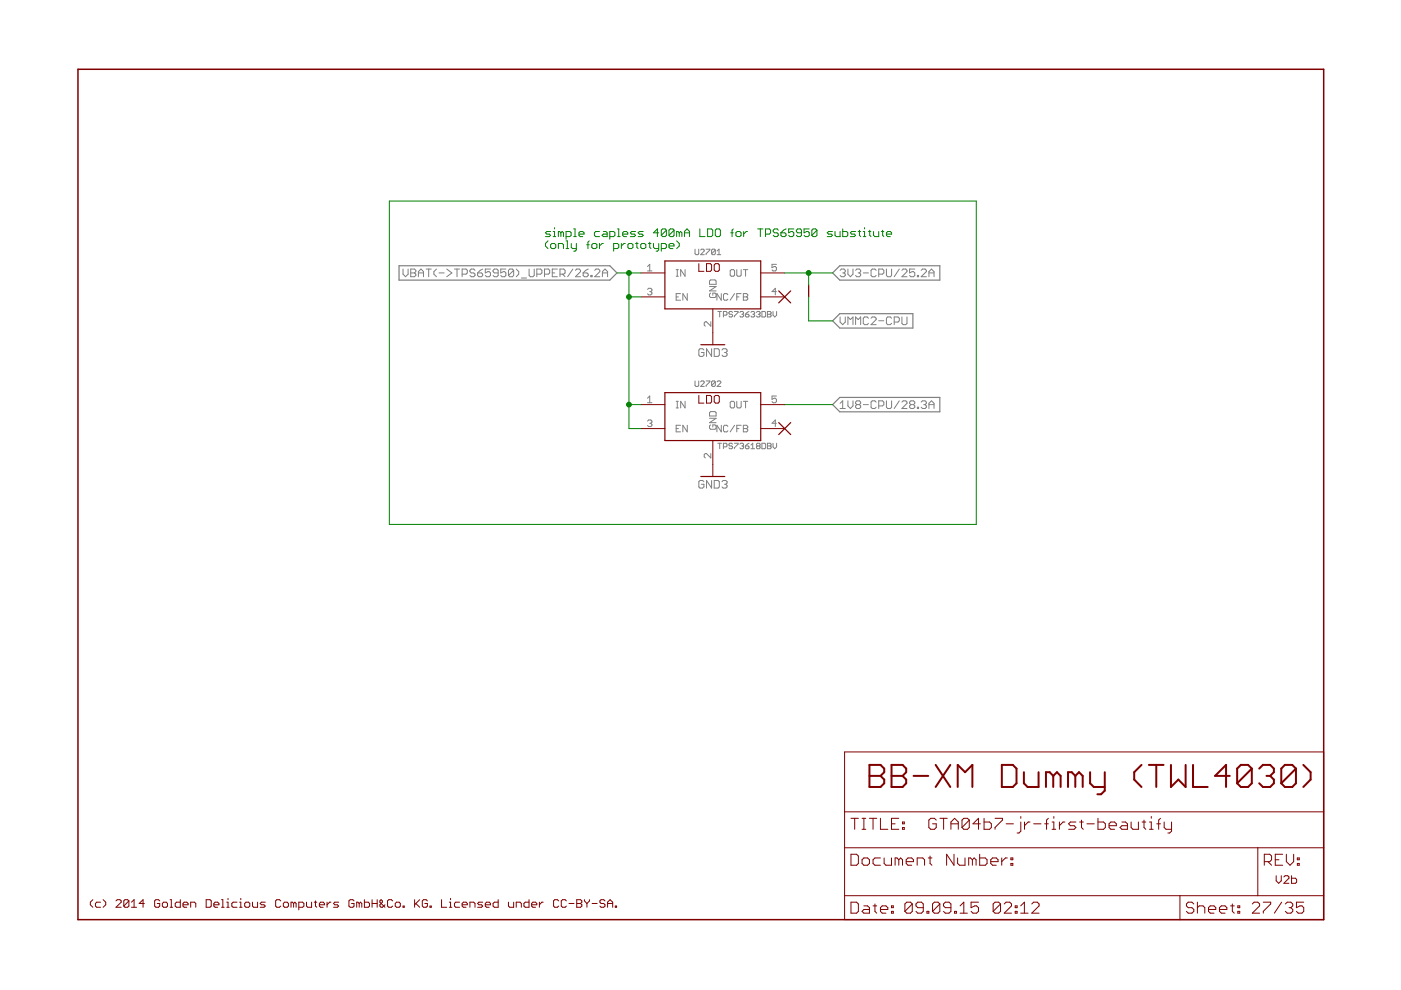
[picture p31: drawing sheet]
<svg xmlns="http://www.w3.org/2000/svg" width="297mm" height="210mm" viewBox="0 0 297 210" stroke-linecap="round" stroke-linejoin="round" font-family="sans-serif">
<g fill="none" stroke="#808080" stroke-width=".21">
<path d="M85.4 57v1.1l.6 .6 .5-.6v-1.1M87.1 57h.8l.3 .3v.3l-.3 .3 .3 .2v.3l-.3 .3h-.8zM87.1 57.9h.8M88.7 57.9h1.1M88.7 58.7v-1.1l.6-.6 .5 .6v1.1M90.4 57h1M90.9 57v1.7M92.5 57l-.5 .6v.5l.5 .6M93.1 57.9h1.1M94.7 57l1.1 .9-1.1 .8M96.4 57h1M96.9 57v1.7"/>
<path d="M98 58.1h.8l.3-.2v-.6l-.3-.3h-.8v1.7M100.7 57.3l-.3-.3h-.5l-.3 .3v.3l.3 .3h.5l.3 .2v.3l-.3 .3h-.5l-.3-.3M101.3 57.9h.8l.2 .2v.3l-.2 .3h-.6l-.2-.3zM102.3 57l-1 .9M104 57h-1.1v.9l.5-.3h.3l.3 .3v.5l-.3 .3h-.5l-.3-.3M105.6 57.9h-.8l-.3-.3v-.3l.3-.3h.5l.3 .3v1.1l-.3 .3h-.5l-.3-.3M107.3 57h-1.1v.9l.5-.3h.3l.3 .3v.5l-.3 .3h-.6l-.2-.3M108.9 57.3l-.3-.3h-.5l-.3 .3v1.1M108.9 57.3v1.1l-.3 .3h-.5l-.3-.3M108.9 57.3l-1.1 1.1M109.5 57l.5 .6v.5l-.5 .6M110.5 58.9h1.1"/>
<path d="M112.2 57v1.4l.2 .3h.6l.3-.3v-1.4M113.8 58.1h.8l.3-.2v-.6l-.3-.3h-.8v1.7M115.4 58.1h.9l.2-.2v-.6l-.2-.3h-.9v1.7M117.1 57.9h.5M118.2 57h-1.1v1.7h1.1M118.7 58.1h.8l.3-.2v-.6l-.3-.3h-.8v1.7M119.3 58.1l.5 .6M121.5 57l-1.1 1.7M122 57.3l.3-.3h.5l.3 .3v.3l-1.1 1.1h1.1M123.6 57.9h.8l.3 .2v.3l-.3 .3h-.5l-.3-.3zM124.7 57l-1.1 .9M125.3 58.4h.2v.3h-.2z"/>
<path d="M126.1 57.3l.3-.3h.5l.3 .3v.3l-1.1 1.1h1.1M127.7 57.9h1.1M127.7 58.7v-1.1l.6-.6 .5 .6v1.1M137.3 56.5l.5-.5v1.4M137.3 57.4h.9M143.4 58.6h.4M143.4 57.2h.4M143.6 57.2v1.4M145.2 57.2v1.4l-.9-1.4v1.4M147.4 52.8v1l.2 .2h.4l.1-.2v-1M148.5 53l.2-.2h.4l.2 .2v.2l-.8 .8h.8M149.7 52.8h.8v.2l-.8 .8v.2"/>
<path d="M150.4 59.6l.3-.2h.9l.2 .2v.7h-1.4zM151.7 53v.8l-.2 .2h-.4l-.2-.2M151.7 53l-.2-.2h-.4l-.2 .2v.8M151.7 53l-.8 .8M152 54h.8M152 53.2l.4-.4v1.2M154.8 57.4l.2-.2h.5l.2 .2v.9l-.2 .3h-.5l-.2-.3zM156.2 57.2v1.1l.2 .3h.5l.2-.3v-1.1M157.6 57.2h.9M158.1 57.2v1.4M164.6 56h-.9v.7l.7-.2 .2 .2v.5l-.2 .2h-.5l-.2-.2M178.1 57.3l.3-.3h.5l.3 .3v.3l-.3 .3"/>
<path d="M178.7 57.9h.2M178.9 57.9l.3 .2v.3l-.3 .3h-.5l-.3-.3M179.8 57v1.1l.5 .6 .5-.6v-1.1M181.4 57.3l.3-.3h.5l.3 .3v.3l-.3 .3M181.9 57.9h.3M182.2 57.9l.3 .2v.3l-.3 .3h-.5l-.3-.3M183 57.9h1.1M185.8 57.3l-.3-.3h-.6l-.2 .3v1.1l.2 .3h.6l.3-.3M186.3 58.1h.8l.3-.2v-.6l-.3-.3h-.8v1.7M187.9 57v1.4l.3 .3h.6l.2-.3v-1.4M190.7 57l-1.1 1.7M191.2 57.3l.3-.3h.5l.3 .3v.3l-1.1 1.1h1.1"/>
<path d="M194 57h-1.2v.9l.6-.3h.3l.3 .3v.5l-.3 .3h-.6l-.3-.3M194.5 58.4h.3v.3h-.3zM195.3 57.3l.3-.3h.5l.3 .3v.3l-1.1 1.1h1.1M197 57.9h1M197 58.7v-1.1l.5-.6 .5 .6v1.1M137.3 61.4l.2-.3h.5l.2 .3-.2 .4M137.8 61.8h.2M138 61.8l.2 .3-.2 .4h-.5l-.2-.2M143.4 62.9h.4M144.3 62.3h-.9v1.3h.9M145.7 62.3v1.3l-.9-1.3v1.3M149.2 74.2l-.2-.3h-.6l-.2 .3v1.1l.2 .3h.6l.2-.3v-.6h-.5"/>
<path d="M150.4 60.7h1.4l-1.4 1h1.4M150.7 62.1l-.3 .3v.4l.3 .3h.9l.2-.3v-.4l-.2-.3h-.5v.5M150.7 68.2v1l-.9-1-.5 .3v.4l.2 .3M150.9 73.9v1.7l-1.1-1.7v1.7M151.4 73.9h.9l.2 .3v1.1l-.2 .3h-.9zM152.2 66h.8M152.6 66v1.2M152.9 62.3v1.3l-.9-1.3v1.3M153.1 74.2l.2-.3h.6l.3 .3v.3l-.3 .2M153.4 66.8h.5l.2-.2v-.4l-.2-.2h-.5v1.2M153.6 74.7h.3M153.9 74.7l.3 .3v.3l-.3 .3h-.6l-.2-.3"/>
<path d="M154.3 62.5l-.2-.2h-.5l-.2 .2v.9l.2 .2h.5l.2-.2M155.3 66.2l-.2-.2h-.4l-.2 .4 .2 .2h.4l.2 .4-.2 .2h-.4l-.2-.2M155.7 66h.8v.2l-.8 .8v.2M155.7 62.3l-.9 1.3M156.2 62.9h.5M156.9 66.2l.2-.2h.4l.1 .2-.1 .4M157.1 62.3h-.9v1.3M157.3 66.6h.2M157.5 66.6l.1 .2-.1 .4h-.4l-.2-.2M157.6 62.3h.7l.2 .2-.2 .4 .2 .5-.2 .2h-.7zM157.6 62.9h.7M158 66.6h.6l.2 .4-.2 .2h-.4l-.2-.2z"/>
<path d="M158.8 66l-.8 .6M159.2 66.2l.2-.2h.4l.2 .2-.2 .4M159.6 66.6h.2M159.8 66.6l.2 .2-.2 .4h-.4l-.2-.2M160.4 66.2l.2-.2h.4l.2 .2-.2 .4M160.8 66.6h.2M161 66.6l.2 .2-.2 .4h-.4l-.2-.2M161.5 66h.6l.2 .2v.8l-.2 .2h-.6zM162.7 66h.6l.2 .2-.2 .4 .2 .4-.2 .2h-.6zM162.7 66.6h.6M163.9 66v.8l.4 .4 .4-.4v-.8M164.6 61.8h-.9l.7-.7v1.4"/>
<path d="M178.1 67.2v1.1l.6 .5 .5-.5v-1.1M179.8 68.8v-1.6l.5 .6 .5-.6v1.6M181.4 68.8v-1.6l.5 .6 .6-.6v1.6M184.1 67.5l-.2-.3h-.6l-.3 .3v1.1l.3 .2h.6l.2-.2M184.7 67.5l.2-.3h.6l.3 .3v.3l-1.1 1h1.1M186.3 68h1.1M189 67.5l-.2-.3h-.6l-.3 .3v1.1l.3 .2h.6l.2-.2M189.6 68.3h.8l.3-.3v-.5l-.3-.3h-.8v1.6M191.2 67.2v1.4l.3 .2h.5l.3-.2v-1.4M137.3 89.3l.2-.3h.5l.2 .3-.2 .4M137.3 84.4l.5-.4v1.4M137.3 85.4h.9"/>
<path d="M137.8 89.7h.2M138 89.7l.2 .3-.2 .4h-.5l-.2-.2M143.4 86.5h.4M143.4 85.1h.4M143.4 90.9h.4M143.6 85.1v1.4M144.3 90.2h-.9v1.4h.9M145.2 85.1v1.4l-.9-1.4v1.4M145.7 90.2v1.4l-.9-1.4v1.4M147.4 80.8v.9l.2 .2h.4l.1-.2v-.9M148.5 81l.2-.2h.4l.2 .2v.2l-.8 .7h.8M149.7 80.8h.8v.2l-.8 .7v.2"/>
<path d="M150.4 88.7h1.4l-1.4 .9h1.4M150.7 90.1l-.3 .2v.5l.3 .2h.9l.2-.2v-.5l-.2-.2h-.5v.5M150.7 87.3h.9l.2 .2v.7h-1.4v-.7zM150.7 96.2v.9l-.9-.9-.5 .2v.5l.2 .2M151.7 81v.7l-.2 .2h-.4l-.2-.2M151.7 81l-.2-.2h-.4l-.2 .2v.7M151.7 81l-.8 .7M152 81l.2-.2h.4l.2 .2v.2l-.8 .7h.8M152.2 94h.8M152.6 94v1.1M152.9 90.2v1.4l-.9-1.4v1.4M153.4 94.7h.5l.2-.1v-.4l-.2-.2h-.5v1.1"/>
<path d="M154.3 90.4l-.2-.2h-.5l-.2 .2v.9l.2 .3h.5l.2-.3M154.8 85.3l.2-.2h.5l.2 .2v1l-.2 .2h-.5l-.2-.2zM155.3 94.2l-.2-.2h-.4l-.2 .4 .2 .2h.4l.2 .4-.2 .1h-.4l-.2-.1M155.7 94h.8v.2l-.8 .8v.1M155.7 90.2l-.9 1.4M156.2 85.1v1.2l.2 .2h.5l.2-.2v-1.2M156.2 90.9h.5M156.9 94.2l.2-.2h.4l.1 .2-.1 .4M157.1 90.2h-.9v1.4M157.3 94.6h.2M157.5 94.6l.1 .1-.1 .4h-.4l-.2-.1M157.6 90.2h.7l.2 .2-.2 .5 .2 .4-.2 .3h-.7z"/>
<path d="M157.6 85.1h.9M157.6 90.9h.7M158 94.6h.6l.2 .4-.2 .1h-.4l-.2-.1zM158.1 85.1v1.4M158.8 94l-.8 .6M159.2 95.1h.8M159.2 94.4l.4-.4v1.1M160.6 94.6l-.2-.2 .2-.4h.4l.2 .2-.2 .4M160.6 94.6h.4M160.6 94.6l-.2 .1 .2 .4h.4l.2-.1-.2-.4M161.5 94h.6l.2 .2v.8l-.2 .1h-.6zM162.7 94h.6l.2 .2-.2 .4 .2 .4-.2 .1h-.6z"/>
<path d="M162.7 94.6h.6M163.9 94v.7l.4 .4 .4-.4v-.7M164.6 84h-.9v.7l.4-.3 .5 .3v.5l-.2 .2h-.5l-.2-.2M164.6 89.7h-.9l.7-.7v1.4M178.1 85.5l.6-.5v1.6M178.1 86.6h1.1M179.8 85v1.1l.5 .5 .5-.5v-1.1M181.7 85.8l-.3 .3v.2l.3 .3h.5l.3-.3v-.2l-.3-.3M181.7 85.8l-.3-.3v-.2l.3-.3h.5l.3 .3v.2l-.3 .3M181.7 85.8h.5M183 85.8h1.1M185.8 85.3l-.3-.3h-.6l-.2 .3v1l.2 .3h.6l.3-.3"/>
<path d="M186.3 86.1h.8l.3-.3v-.5l-.3-.3h-.8v1.6M187.9 85v1.3l.3 .3h.6l.2-.3v-1.3M190.7 85l-1.1 1.6M191.2 85.3l.3-.3h.5l.3 .3v.2l-1.1 1.1h1.1M193.1 85.8l-.3 .3v.2l.3 .3h.6l.3-.3v-.2l-.3-.3M193.1 85.8l-.3-.3v-.2l.3-.3h.6l.3 .3v.2l-.3 .3M193.1 85.8h.6M194.5 86.3h.3v.3h-.3zM195.3 85.3l.3-.3h.5l.3 .3v.2l-.3 .3M195.9 85.8h.2M196.1 85.8l.3 .3v.2l-.3 .3h-.5l-.3-.3M197 86.6v-1.1l.5-.5 .5 .5v1.1"/>
<path d="M197 85.8h1M149.2 102.1l-.2-.2h-.6l-.2 .2v1.1l.2 .3h.6l.2-.3v-.5h-.5M150.9 101.9v1.6l-1.1-1.6v1.6M151.4 101.9h.9l.2 .2v1.1l-.2 .3h-.9zM153.1 102.1l.2-.2h.6l.3 .2v.3l-.3 .3M153.6 102.7h.3M153.9 102.7l.3 .3v.2l-.3 .3h-.6l-.2-.3"/>
</g>
<path d="M84.6 56.3h44.7l1.5 1.6-1.5 1.5h-44.7zM176.5 57.9l1.6-1.6h21.2v3.1h-21.2zM176.5 68l1.6-1.5h15.4v3.1h-15.4zM176.5 85.8l1.6-1.5h21.2v3h-21.2z" fill="none" stroke="#808080" stroke-width=".25"/>
<g fill="none" stroke="#800000" stroke-width=".42">
<path d="M184.3 162.2h2.4l.8 .8v.7l-.8 .8 .8 .8v.8l-.8 .8h-2.4zM184.3 164.5h2.4M189 162.2h2.4l.7 .8v.7l-.7 .8 .7 .8v.8l-.7 .8h-2.4zM189 164.5h2.4M193.7 164.5h3.1M198.4 162.2l3.1 4.7M201.5 162.2l-3.1 4.7M203.1 166.9v-4.7l1.5 1.5 1.6-1.5v4.7M212.4 162.2h2.3l.8 .8v3.1l-.8 .8h-2.3zM217.1 163.7v2.4l.8 .8h2.3v-3.2M223.3 164.5l-.8-.8h-.7v3.2M223.3 164.5v2.4"/>
<path d="M223.3 164.5l.8-.8 .8 .8v2.4M228 164.5l-.8-.8h-.8v3.2M228 164.5v2.4M228 164.5l.8-.8 .8 .8v2.4M231.1 163.7v2.4l.8 .8h2.3M234.2 163.7v3.9l-.8 .8h-.7M242 162.2l-1.5 1.5v1.6l1.5 1.6M243.6 162.2h3.1M245.2 162.2v4.7M248.3 162.2v4.7l1.5-1.6 1.6 1.6v-4.7M252.9 162.2v4.7h3.2M260.7 164.5h-3.1l2.3-2.3v4.7"/>
<path d="M265.4 163l-.8-.8h-1.5l-.8 .8v3.1M265.4 163v3.1l-.8 .8h-1.5l-.8-.8M265.4 163l-3.1 3.1M267 163l.8-.8h1.5l.8 .8v.7l-.8 .8M268.5 164.5h.8M269.3 164.5l.8 .8v.8l-.8 .8h-1.5l-.8-.8M274.8 163l-.8-.8h-1.6l-.7 .8v3.1M274.8 163v3.1l-.8 .8h-1.6l-.7-.8M274.8 163l-3.1 3.1M276.3 162.2l1.6 1.5v1.6l-1.6 1.6"/>
</g>
<g fill="none" stroke="#800000" stroke-width=".21">
<path d="M135.9 57.9h5.1M148.2 55.9v1.6h1M149.8 55.9h.8l.3 .3v1.1l-.3 .2h-.8zM151.7 55.9h.6l.2 .3v1.1l-.2 .2h-.6l-.3-.2v-1.1zM161.3 57.9h5.1M135.9 62.9h5.1M151.1 65.5v7.6M161.3 62.9h5.1M171.4 60.4v2.5M135.9 85.8h5.1M135.9 90.9h5.1M148.2 83.8v1.7h1"/>
<path d="M149.8 83.8h.8l.3 .3v1.1l-.3 .3h-.8zM151.1 93.4v7.6M151.7 83.8h.6l.2 .3v1.1l-.2 .3h-.6l-.3-.3v-1.1zM161.3 85.8h5.1M161.3 90.9h5.1M179.1 159.4h101.5v35.6h-101.5zM179.1 179.7h101.5M179.1 172.1h101.5M180.4 173.5h1.6M181.2 173.5v2.3M182.8 173.5h.8M182.8 175.8h.8"/>
<path d="M183.2 173.5v2.3M184.3 173.5h1.6M185.1 173.5v2.3M186.7 173.5v2.3h1.5M189 174.7h.8M190.6 173.5h-1.6v2.3h1.6M191.3 175.5h.4v.3h-.4zM191.3 174.3h.4v.4h-.4zM198.5 173.9l-.4-.4h-.8l-.4 .4v1.6l.4 .3h.8l.4-.3v-.8h-.8M199.3 173.5h1.5M200.1 173.5v2.3M201.6 175.8v-1.5l.8-.8 .8 .8v1.5"/>
<path d="M201.6 174.7h1.6M205.5 173.9l-.4-.4h-.8l-.3 .4v1.6M205.5 173.9v1.6l-.4 .3h-.8l-.3-.3M205.5 173.9l-1.5 1.6M207.9 174.7h-1.6l1.2-1.2v2.3M208.6 173.5v2.3h1.2l.4-.3v-.8l-.4-.4h-1.2M211 173.5h1.5v.4l-1.5 1.6v.3M213.3 174.7h1.6M216.4 174.3v1.9l-.4 .4h-.4M216.4 173.1v.4M217.2 174.3v1.5M218.4 174.3h-.4l-.8 .8"/>
<path d="M219.2 174.7h1.5M221.5 174.7h.8M222.3 173.5l-.4 .4v1.9M223.1 175.8h.7M223.1 174.3h.3v1.5M223.4 173.1v.4M224.6 174.3v1.5M225.8 174.3h-.4l-.8 .8M228.1 174.3h-1.2l-.3 .4 .3 .4h.8l.4 .4-.4 .3h-1.1M228.9 174.3h.8M229.3 173.9v1.6l.4 .3M230.5 174.7h1.5"/>
<path d="M232.8 173.5v2.3h1.2l.4-.3v-.8l-.4-.4h-1.2M235.1 175.1h1.6v-.4l-.4-.4h-.8l-.4 .4v.8l.4 .3h.8M237.9 174.3h.7l.4 .4v1.1h-1.1l-.4-.3 .4-.4h1.1M239.8 174.3v1.2l.4 .3h1.2v-1.5M242.1 174.3h.8M242.5 173.9v1.6l.4 .3M243.7 175.8h.8M243.7 174.3h.4v1.5M244.1 173.1v.4M245.3 174.7h.7M246 173.5l-.3 .4v1.9M246.8 174.3v1.2l.4 .3h1.2"/>
<path d="M248.4 174.3v1.9l-.4 .4h-.4M266.7 179.7v10.2M19.7 190.8l-.5 .5v.5l.5 .6M21.3 191.3h-.8l-.3 .3v.5l.3 .3h.8M21.9 190.8l.5 .5v.5l-.5 .6M24.6 191l.3-.2h.5l.3 .2v.3l-1.1 1.1h1.1M27.3 191v1.1l-.2 .3h-.6l-.3-.3M27.3 191l-.2-.2h-.6l-.3 .2v1.1M27.3 191l-1.1 1.1M27.9 192.4h1.1M27.9 191.3l.5-.5v1.6M30.6 191.6h-1.1l.8-.8v1.6"/>
<path d="M33.9 191l-.3-.2h-.5l-.3 .2v1.1l.3 .3h.5l.3-.3v-.5h-.6M34.4 191.6l.3-.3h.5l.3 .3v.5l-.3 .3h-.5l-.3-.3zM36.1 192.4h.5M36.1 190.8h.2v1.6M38.2 190.8v1.6h-.8l-.3-.3v-.5l.3-.3h.8M38.8 191.8h1.1v-.2l-.3-.3h-.5l-.3 .3v.5l.3 .3h.5M40.4 192.4v-1.1h.8l.3 .3v.8M43.7 190.8h.8l.3 .2v1.1l-.3 .3h-.8zM45.3 191.8h1.1v-.2l-.3-.3h-.5l-.3 .3v.5l.3 .3h.5M47 192.4h.5M47 190.8h.2v1.6M48.1 191.3h.2v1.1"/>
<path d="M48.1 192.4h.5M48.3 190.5v.3M50.2 191.3h-.8l-.3 .3v.5l.3 .3h.8M50.8 191.3h.3v1.1M50.8 192.4h.5M51.1 190.5v.3M51.9 191.6l.3-.3h.5l.3 .3v.5l-.3 .3h-.5l-.3-.3zM53.5 191.3v.8l.3 .3h.8v-1.1M56.2 191.3h-.8l-.2 .3 .2 .2h.6l.2 .3-.2 .3h-.8M59.5 191l-.3-.2h-.5l-.3 .2v1.1l.3 .3h.5l.3-.3M60.1 191.6l.2-.3h.6l.3 .3v.5l-.3 .3h-.6l-.2-.3zM62.3 191.6l-.3-.3h-.3v1.1"/>
<path d="M62.3 191.6v.8M62.3 191.6l.2-.3 .3 .3v.8M63.4 192.4h.8l.2-.3v-.5l-.2-.3h-.8v1.6M65 191.3v.8l.3 .3h.8v-1.1M66.6 191.3h.6M66.9 191v1.1l.3 .3M67.7 191.8h1.1v-.2l-.3-.3h-.5l-.3 .3v.5l.3 .3h.5M69.3 191.3v1.1M70.2 191.3h-.3l-.6 .5M71.8 191.3h-.8l-.3 .3 .3 .2h.5l.3 .3-.3 .3h-.8M75.1 191l-.3-.2h-.5l-.3 .2v1.1l.3 .3h.5l.3-.3v-.5h-.6M76.2 191.6l-.3-.3h-.3v1.1"/>
<path d="M76.2 191.6v.8M76.2 191.6l.2-.3 .3 .3v.8M77.3 190.8v1.6h.8l.2-.3v-.5l-.2-.3h-.8M78.9 191.6h1.1M78.9 190.8v1.6M80 190.8v1.6M81.6 191.8l-.5 .6h-.3l-.3-.3v-.3l.6-.5v-.3l-.3-.2-.3 .2v.3l1.1 1.1M83.2 191l-.2-.2h-.6l-.2 .2v1.1l.2 .3h.6l.2-.3M84.1 191.3h.5l.3 .3v.5l-.3 .3h-.5l-.3-.3v-.5zM85.4 192.1h.3v.3h-.3zM87.9 190.8v1.6M88.2 191.6l.8 .8"/>
<path d="M89 190.8l-1.1 1M90.6 191l-.3-.2h-.5l-.3 .2v1.1l.3 .3h.5l.3-.3v-.5h-.5M91.2 192.1h.2v.3h-.2zM93.6 190.8v1.6h1.1M95.3 191.3h.2v1.1M95.3 192.4h.5M95.5 190.5v.3M97.4 191.3h-.8l-.2 .3v.5l.2 .3h.8M98 191.8h1.1v-.2l-.3-.3h-.5l-.3 .3v.5l.3 .3h.5M99.6 192.4v-1.1h.8l.3 .3v.8M102.3 191.3h-.8l-.2 .3 .2 .2h.6l.2 .3-.2 .3h-.8M102.9 191.8h1.1v-.2l-.3-.3h-.5l-.3 .3v.5l.3 .3h.5"/>
<path d="M105.6 190.8v1.6h-.8l-.3-.3v-.5l.3-.3h.8M107.8 191.3v.8l.3 .3h.8v-1.1M109.5 192.4v-1.1h.8l.2 .3v.8M112.2 190.8v1.6h-.8l-.3-.3v-.5l.3-.3h.8M112.7 191.8h1.1v-.2l-.3-.3h-.5l-.3 .3v.5l.3 .3h.5M114.4 191.3v1.1M115.2 191.3h-.3l-.5 .5M118.4 191l-.2-.2h-.6l-.2 .2v1.1l.2 .3h.6l.2-.3M120.1 191l-.3-.2h-.5l-.3 .2v1.1l.3 .3h.5l.3-.3M120.6 191.6h1.1M122.3 190.8h.8l.3 .2v.3l-.3 .3 .3 .2v.3l-.3 .3h-.8zM122.3 191.6h.8"/>
<path d="M123.9 190.8v.2l.5 .6M124.4 191.6v.8M125 190.8v.2l-.6 .6M125.5 191.6h1.1M128.3 191l-.3-.2h-.6l-.2 .2v.3l.2 .3h.6l.3 .2v.3l-.3 .3h-.6l-.2-.3M128.8 191.6h1.1M128.8 192.4v-1.1l.5-.5 .6 .5v1.1M130.5 192.1h.2v.3h-.2zM179.1 189.9h101.5M180.4 191.3h1.2l.4 .4v1.5l-.4 .4h-1.2zM180.4 181.1h1.2l.4 .4v1.6l-.4 .4h-1.2zM182.8 182.3l.4-.4h.7l.4 .4v.8l-.4 .4h-.7l-.4-.4z"/>
<path d="M183.2 192.1h.7l.4 .3v1.2h-1.1l-.4-.4 .4-.4h1.1M185.1 192.1h.8M185.5 191.7v1.5l.4 .4M186.7 192.8h1.5v-.4l-.4-.3h-.8l-.3 .3v.8l.3 .4h.8M186.7 181.9h-1.2l-.4 .4v.8l.4 .4h1.2M187.5 181.9v1.2l.3 .4h1.2v-1.6M189 192.1h.4v.3h-.4zM189 193.2h.4v.4h-.4zM190.6 182.3l-.4-.4h-.4v1.6M190.6 182.3l.4-.4 .3 .4v1.2M190.6 182.3v1.2M192.1 182.7h1.6v-.4l-.4-.4h-.8l-.4 .4v.8l.4 .4h.8"/>
<path d="M193.4 191.7l-.4-.4h-.7l-.4 .4v1.5M193.4 191.7v1.5l-.4 .4h-.7l-.4-.4M193.4 191.7l-1.5 1.5M194.5 183.5v-1.6h1.1l.4 .4v1.2M195.7 192.4h-1.1l-.4-.3v-.4l.4-.4h.8l.3 .4v1.5l-.3 .4h-.8l-.4-.4M196.5 193.2h.4v.4h-.4zM196.8 181.9h.8M197.2 181.5v1.6l.4 .4M199.3 191.7l-.4-.4h-.8l-.4 .4v1.5M199.3 191.7v1.5l-.4 .4h-.8l-.4-.4M199.3 191.7l-1.6 1.5M201.6 192.4h-1.2l-.4-.3v-.4l.4-.4h.8l.4 .4v1.5l-.4 .4h-.8l-.4-.4"/>
<path d="M202.3 181.1v2.4l-1.6-2.4v2.4M202.4 193.2h.4v.4h-.4zM203 181.9v1.2l.4 .4h1.2v-1.6M203.6 193.6h1.5M203.6 192.1l.7-.8v2.3M206.2 182.3l-.4-.4h-.4v1.6M206.2 182.3v1.2M206.2 182.3l.3-.4 .4 .4v1.2M207.5 191.3h-1.6v1.1l.8-.3h.4l.4 .3v.8l-.4 .4h-.8l-.4-.4M207.7 181.1v2.4h1.2l.4-.4v-.8l-.4-.4h-1.2M210.1 182.7h1.5v-.4l-.4-.4h-.8l-.3 .4v.8l.3 .4h.8M212.1 191.7l-.4-.4h-.7l-.4 .4v1.5"/>
<path d="M212.1 191.7v1.5l-.4 .4h-.7l-.4-.4M212.1 191.7l-1.5 1.5M212.4 181.9v1.6M212.9 191.7l.4-.4h.8l.4 .4v.4l-1.6 1.5h1.6M213.6 181.9h-.4l-.8 .8M214.3 183.1h.4v.4h-.4zM214.3 181.9h.4v.4h-.4zM215.2 192.1h.4v.3h-.4zM215.2 193.2h.4v.4h-.4zM216.4 193.6h1.6M216.4 192.1l.8-.8v2.3M218.8 191.7l.3-.4h.8l.4 .4v.4l-1.5 1.5h1.5"/>
<path d="M250.2 189.9v5.1M253.1 191.7l-.4-.4h-.8l-.4 .4v.4l.4 .3h.8l.4 .4v.4l-.4 .4h-.8l-.4-.4M253.9 192.4l.4-.3h.8l.3 .3v1.2M253.9 191.3v2.3M256.2 192.8h1.6v-.4l-.4-.3h-.8l-.4 .3v.8l.4 .4h.8M258.6 192.8h1.5v-.4l-.4-.3h-.7l-.4 .3v.8l.4 .4h.7M260.9 192.1h.8M261.3 191.7v1.5l.4 .4M262.4 192.1h.4v.3h-.4zM262.4 193.2h.4v.4h-.4zM265.5 191.7l.4-.4h.8l.4 .4v.4l-1.6 1.5h1.6M267.8 191.3h1.6v.4l-1.6 1.5v.4"/>
<path d="M268.1 182.7h1.1l.4-.4v-.8l-.4-.4h-1.1v2.4M268.8 182.7l.8 .8M270.4 182.3h.8M270.6 185.7v1.1l.5 .5 .6-.5v-1.1M271.7 191.3l-1.5 2.3M271.9 181.1h-1.5v2.4h1.5M272.2 185.9l.3-.2h.5l.3 .2v.3l-1.1 1.1h1.1M272.5 191.7l.4-.4h.8l.4 .4v.4l-.4 .3M272.7 181.1v1.6l.8 .8 .8-.8v-1.6M273.3 192.4h.4M273.7 192.4l.4 .4v.4l-.4 .4h-.8l-.4-.4M273.8 185.7v1.6h.9l.2-.3v-.5l-.2-.3h-.9"/>
<path d="M275.1 183.1h.4v.4h-.4zM275.1 181.9h.4v.4h-.4zM276.4 191.3h-1.5v1.1l.7-.3h.4l.4 .3v.8l-.4 .4h-.7l-.4-.4"/>
</g>
<path d="M141 55.3h20.3v10.2h-20.3zM148.6 73.1h5.1M165.1 61.7l2.5 2.5M167.6 61.7l-2.5 2.5M141 83.2h20.3v10.2h-20.3zM165.1 89.6l2.5 2.5M167.6 89.6l-2.5 2.5M148.6 101h5.1" fill="none" stroke="#800000" stroke-width=".25"/>
<path d="M16.5 14.7h264.1v180.3h-264.1z" fill="none" stroke="#800000" stroke-width=".32"/>
<g fill="none" stroke="#008000" stroke-width=".21">
<path d="M82.5 42.6h124.5v68.6h-124.5zM116.2 51.1l-.5 .5v.6l.5 .5M116.7 49.1h-.8l-.2 .3 .2 .2h.6l.2 .3-.2 .3h-.8M116.7 51.9l.3-.3h.6l.2 .3v.5l-.2 .3h-.6l-.3-.3zM117.3 50.2h.5M117.3 49.1h.3v1.1M117.6 48.3v.2M118.4 52.7v-1.1h.8l.3 .3v.8M118.9 49.4l-.3-.3h-.2v1.1M118.9 49.4v.8M118.9 49.4l.3-.3 .3 .3v.8M120 50.2h.8l.3-.3v-.5l-.3-.3h-.8v1.6"/>
<path d="M120 52.7h.6M120 51.1h.3v1.6M121.1 51.6v.8l.3 .3h.8M121.6 50.2h.6M121.6 48.5h.3v1.7M122.2 51.6v1.4l-.3 .3h-.3M122.7 49.6h1.1v-.2l-.3-.3h-.5l-.3 .3v.5l.3 .3h.5M124.4 51.9h.5M124.9 51.1l-.2 .3v1.3M125.5 51.9l.3-.3h.5l.3 .3v.5l-.3 .3h-.5l-.3-.3zM127.1 49.1h-.8l-.3 .3v.5l.3 .3h.8M127.1 51.6v1.1"/>
<path d="M127.9 49.1h.6l.2 .3v.8h-.8l-.2-.3 .2-.3h.8M127.9 51.6h-.2l-.6 .6M129.3 50.2h.8l.3-.3v-.5l-.3-.3h-.8v1.6M130.1 52.7h.8l.3-.3v-.5l-.3-.3h-.8v1.7M130.8 57.9h5.1M130.9 50.2h.6M130.9 48.5h.3v1.7M131.7 51.6v1.1M132 49.6h1.1v-.2l-.3-.3h-.5l-.3 .3v.5l.3 .3h.5M132.6 51.6h-.3l-.6 .6M133.3 57.9v33h2.6M133.4 51.6h.5l.3 .3v.5l-.3 .3h-.5l-.3-.3v-.5z"/>
<path d="M134.7 49.1h-.8l-.3 .3 .3 .2h.6l.2 .3-.2 .3h-.9M134.7 51.6h.6M135 51.4v1l.3 .3M136.1 51.6h.6l.2 .3v.5l-.2 .3h-.6l-.3-.3v-.5zM136.4 49.1h-.8l-.3 .3 .3 .2h.5l.3 .3-.3 .3h-.8M137.5 51.6h.5M137.8 51.4v1l.2 .3M138.6 51.6v.8l.2 .3h.9M139.7 49.4h-1.1l.8-.9v1.7M139.7 51.6v1.4l-.3 .3h-.3M140.2 52.7h.8l.3-.3v-.5l-.3-.3h-.8v1.7M141.3 48.8v1.1l-.3 .3h-.5l-.3-.3"/>
<path d="M141.3 48.8l-.3-.3h-.5l-.3 .3v1.1M141.3 48.8l-1.1 1.1M141.8 52.2h1.1v-.3l-.2-.3h-.6l-.3 .3v.5l.3 .3h.6M142.9 48.8v1.1l-.2 .3h-.6l-.3-.3M142.9 48.8l-.2-.3h-.6l-.3 .3v1.1M142.9 48.8l-1.1 1.1M143.5 51.1l.5 .5v.6l-.5 .5M144 49.4l-.3-.3h-.2v1.1M144 49.4v.8M144 49.4l.3-.3 .3 .3v.8M145.1 49.4h1.1M145.1 50.2v-1.1l.5-.6 .6 .6v1.1"/>
<path d="M148.4 48.5v1.7h1.1M150 48.5h.8l.3 .3v1.1l-.3 .3h-.8zM151.7 48.8l.2-.3h.6l.2 .3v1.1l-.2 .3h-.6l-.2-.3zM154.9 49.4h.6M155.5 48.5l-.3 .3v1.4M156.3 49.1h.5l.3 .3v.5l-.3 .3h-.5l-.3-.3v-.5zM157.7 49.1v1.1M158.5 49.1h-.3l-.5 .5M160.7 48.5h1.1M161.2 48.5v1.7M162.3 49.6h.8l.3-.2v-.6l-.3-.3h-.8v1.7M165 48.8l-.2-.3h-.6l-.3 .3v.3l.3 .3h.6l.2 .2v.3l-.2 .3h-.6l-.3-.3"/>
<path d="M165.6 49.4h.8l.3 .2v.3l-.3 .3h-.6l-.2-.3zM166.4 57.9h10.1M166.7 48.5l-.6 .3-.5 .6M168.3 48.5h-1.1v.9l.5-.3h.3l.3 .3v.5l-.3 .3h-.5l-.3-.3M169.9 49.4h-.8l-.3-.3v-.3l.3-.3h.6l.2 .3v1.1l-.2 .3h-.6l-.3-.3M171.4 57.9v2.5M171.6 48.5h-1.1v.9l.5-.3h.3l.3 .3v.5l-.3 .3h-.5l-.3-.3M173.2 48.8v1.1l-.3 .3h-.5l-.3-.3M173.2 48.8l-.3-.3h-.5l-.3 .3v1.1M173.2 48.8l-1.1 1.1M176.5 49.1h-.8l-.3 .3 .3 .2h.5l.3 .3-.3 .3h-.8M177 49.1v.8l.3 .3h.8v-1.1"/>
<path d="M178.7 48.5v1.7h.8l.2-.3v-.5l-.2-.3h-.8M181.4 49.1h-.8l-.3 .3 .3 .2h.5l.3 .3-.3 .3h-.8M181.9 49.1h.6M182.2 48.8v1.1l.3 .3M183 50.2h.6M183 49.1h.3v1.1M183.3 48.3v.2M184.1 49.1h.6M184.4 48.8v1.1l.3 .3M185.2 49.1v.8l.3 .3h.8v-1.1M186.9 49.1h.5M187.1 48.8v1.1l.3 .3"/>
<path d="M187.9 49.6h1.1v-.2l-.2-.3h-.6l-.3 .3v.5l.3 .3h.6M133.3 62.9h2.6M171.4 62.9v5.1h5.1M133.3 85.8h2.6M166.4 85.8h10.1"/>
</g>
<g fill="#008000" stroke="#008000" stroke-width=".21">
<circle cx="133.3" cy="85.8" r=".51"/>
<circle cx="133.3" cy="57.9" r=".51"/>
<circle cx="133.3" cy="62.9" r=".51"/>
<circle cx="171.4" cy="57.9" r=".51"/>
</g>
</svg>
